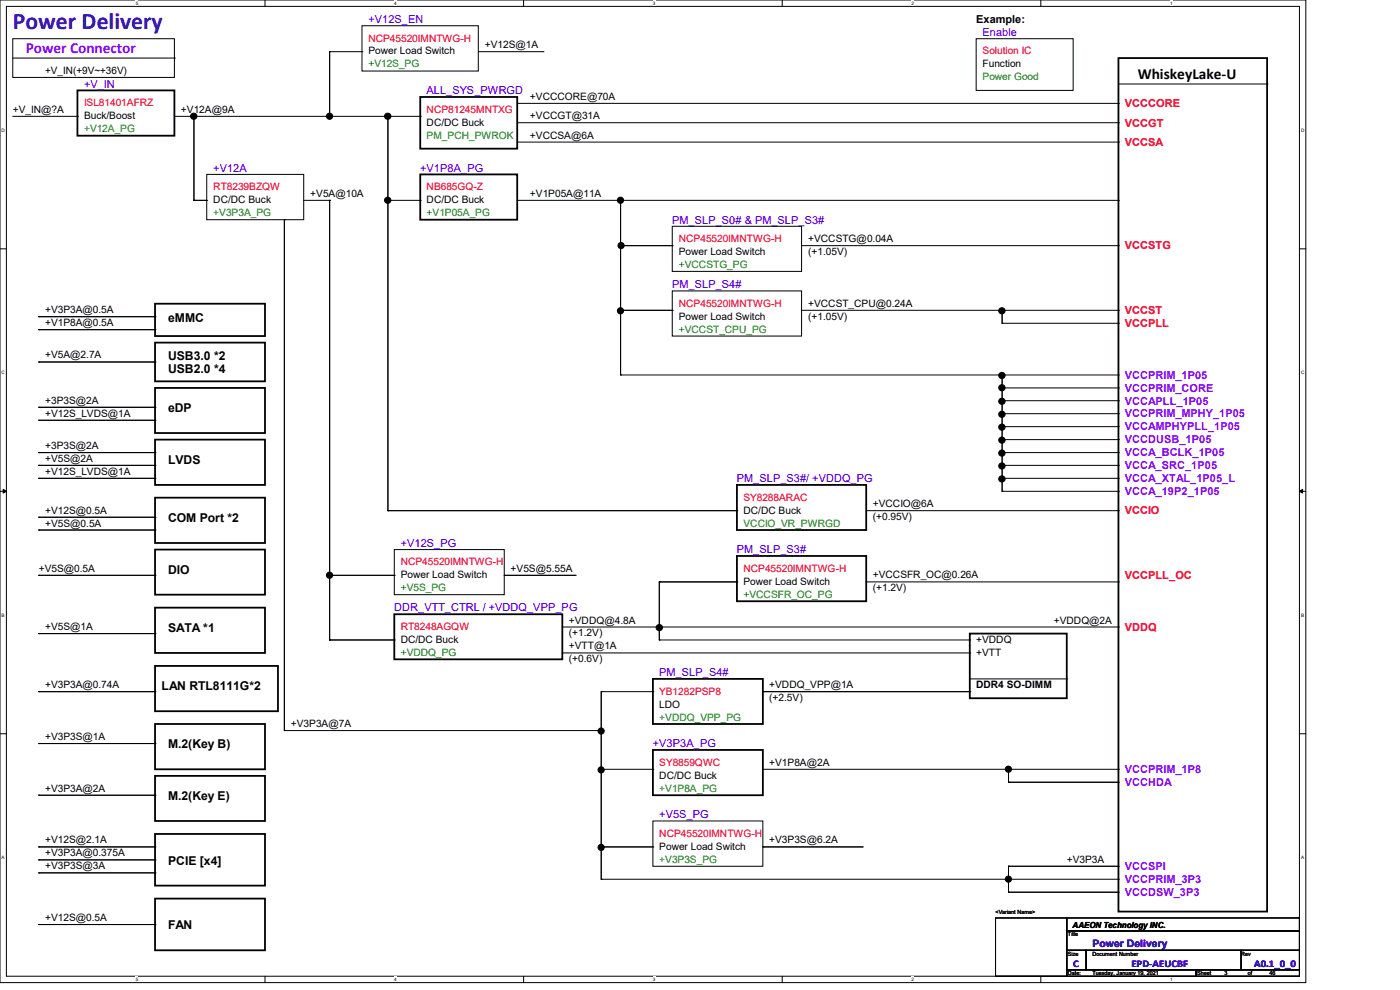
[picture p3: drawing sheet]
<svg xmlns="http://www.w3.org/2000/svg" width="297mm" height="210mm" viewBox="0 0 297 210" stroke-linecap="round" stroke-linejoin="round" font-family="sans-serif">
<defs><g id="words">
<text font-size="5" fill="#00f" x="2.7" y="6.1">Power Delivery</text>
<text font-size="3.3" fill="#8000ff" x="5.5" y="11.3">Power Connector</text>
<text font-size="3.3" x="241.4" y="16.8">WhiskeyLake-U</text>
<g font-size="2.6">
<text x="35.6" y="68.2">eMMC</text>
<text x="35.6" y="76.5">USB3.0 *2</text>
<text x="35.6" y="79.1">USB2.0 *4</text>
<text x="35.6" y="87.4">eDP</text>
<text x="35.6" y="98.4">LVDS</text>
<text x="35.6" y="110.7">COM Port *2</text>
<text x="35.6" y="121.7">DIO</text>
<text x="35.6" y="134.1">SATA *1</text>
<text x="34.3" y="146.4">LAN RTL8111G*2</text>
<text x="35.6" y="158.7">M.2(Key B)</text>
<text x="35.6" y="169.7">M.2(Key E)</text>
<text x="35.6" y="183.4">PCIE [x4]</text>
<text x="35.6" y="197.1">FAN</text>
</g>
<g font-size="2.3" fill="#00f">
<text x="78.1" y="4.9">+V12S_EN</text>
<text x="208.4" y="7.6">Enable</text>
<text x="17.8" y="18.6">+V_IN</text>
<text x="90.5" y="20">ALL_SYS_PWRGD</text>
<text x="45.3" y="36.4">+V12A</text>
<text x="89.2" y="36.4">+V1P8A_PG</text>
<text x="142.6" y="47.4">PM_SLP_S0# &amp; PM_SLP_S3#</text>
<text x="142.6" y="61.1">PM_SLP_S4#</text>
<text x="156.3" y="102.3">PM_SLP_S3#/ +VDDQ_PG</text>
<text x="85" y="116">+V12S_PG</text>
<text x="156.3" y="117.3">PM_SLP_S3#</text>
<text x="83.7" y="129.7">DDR_VTT_CTRL / +VDDQ_VPP_PG</text>
<text x="139.9" y="143.4">PM_SLP_S4#</text>
<text x="138.5" y="158.5">+V3P3A_PG</text>
<text x="139.9" y="173.6">+V5S_PG</text>
</g>
<text font-size="2.3" x="207.1" y="4.9">Example:</text>
<g font-size="2.3" fill="#f00">
<text x="238.6" y="22.7">VCCCORE</text>
<text x="238.6" y="26.8">VCCGT</text>
<text x="238.6" y="30.9">VCCSA</text>
<text x="238.6" y="52.9">VCCSTG</text>
<text x="238.6" y="66.6">VCCST</text>
<text x="238.6" y="69.3">VCCPLL</text>
<text x="238.6" y="109.1">VCCIO</text>
<text x="238.6" y="122.9">VCCPLL_OC</text>
<text x="238.6" y="133.8">VDDQ</text>
</g>
<g font-size="2.3" fill="#8000ff">
<text x="238.6" y="80.3">VCCPRIM_1P05</text>
<text x="238.6" y="83.1">VCCPRIM_CORE</text>
<text x="238.6" y="88.6">VCCPRIM_MPHY_1P05</text>
<text x="238.6" y="85.8">VCCAPLL_1P05</text>
<text x="238.6" y="91.3">VCCAMPHYPLL_1P05</text>
<text x="238.6" y="94">VCCDUSB_1P05</text>
<text x="238.6" y="96.8">VCCA_BCLK_1P05</text>
<text x="238.6" y="99.5">VCCA_SRC_1P05</text>
<text x="238.6" y="102.3">VCCA_XTAL_1P05_L</text>
<text x="238.6" y="105">VCCA_19P2_1P05</text>
<text x="238.6" y="164">VCCPRIM_1P8</text>
<text x="238.6" y="166.8">VCCHDA</text>
<text x="238.6" y="184.6">VCCSPI</text>
<text x="238.6" y="187.3">VCCPRIM_3P3</text>
<text x="238.6" y="190">VCCDSW_3P3</text>
</g>
<g font-size="2.2" fill="#f00">
<text x="78.1" y="8.8">NCP45520IMNTWG-H</text>
<text x="208.4" y="11.6">Solution IC</text>
<text x="17.8" y="22.6">ISL81401AFRZ</text>
<text x="90.5" y="23.9">NCP81245MNTXG</text>
<text x="45.3" y="40.4">RT8239BZQW</text>
<text x="90.5" y="40.4">NB685GQ-Z</text>
<text x="144" y="51.4">NCP45520IMNTWG-H</text>
<text x="144" y="65.1">NCP45520IMNTWG-H</text>
<text x="157.7" y="106.2">SY8288ARAC</text>
<text x="85" y="119.9">NCP45520IMNTWG-H</text>
<text x="157.7" y="121.3">NCP45520IMNTWG-H</text>
<text x="85" y="133.6">RT8248AGQW</text>
<text x="139.9" y="147.4">YB1282PSP8</text>
<text x="139.9" y="162.4">SY8859QWC</text>
<text x="139.9" y="177.5">NCP45520IMNTWG-H</text>
</g>
<g font-size="2.2">
<text x="78.1" y="11.6">Power Load Switch</text>
<text x="102.9" y="10.2">+V12S@1A</text>
<text x="9.6" y="15.7">+V_IN(+9V~+36V)</text>
<text x="208.4" y="14.3">Function</text>
<text x="2.7" y="23.9">+V_IN@?A</text>
<text x="38.4" y="23.9">+V12A@9A</text>
<text x="112.4" y="21.2">+VCCCORE@70A</text>
<text x="17.8" y="25.3">Buck/Boost</text>
<text x="90.5" y="26.7">DC/DC Buck</text>
<text x="112.4" y="25.3">+VCCGT@31A</text>
<text x="112.4" y="29.4">+VCCSA@6A</text>
<text x="65.8" y="41.7">+V5A@10A</text>
<text x="112.4" y="41.7">+V1P05A@11A</text>
<text x="45.3" y="43.1">DC/DC Buck</text>
<text x="90.5" y="43.1">DC/DC Buck</text>
<text x="171.4" y="51.4">+VCCSTG@0.04A</text>
<text x="144" y="54.1">Power Load Switch</text>
<text x="171.4" y="54.1">(+1.05V)</text>
<text x="171.4" y="65.1">+VCCST_CPU@0.24A</text>
<text x="9.6" y="69.2">+V1P8A@0.5A</text>
<text x="9.6" y="66.4">+V3P3A@0.5A</text>
<text x="144" y="67.8">Power Load Switch</text>
<text x="171.4" y="67.8">(+1.05V)</text>
<text x="9.6" y="76">+V5A@2.7A</text>
<text x="9.6" y="88.4">+V12S_LVDS@1A</text>
<text x="9.6" y="85.6">+3P3S@2A</text>
<text x="9.6" y="95.2">+3P3S@2A</text>
<text x="9.6" y="100.7">+V12S_LVDS@1A</text>
<text x="9.6" y="98">+V5S@2A</text>
<text x="185.2" y="107.6">+VCCIO@6A</text>
<text x="9.6" y="109">+V12S@0.5A</text>
<text x="9.6" y="111.7">+V5S@0.5A</text>
<text x="157.7" y="109">DC/DC Buck</text>
<text x="185.2" y="110.3">(+0.95V)</text>
<text x="8.2" y="121.3">+V5S@0.5A</text>
<text x="85" y="122.7">Power Load Switch</text>
<text x="108.3" y="121.3">+V5S@5.55A</text>
<text x="157.7" y="124">Power Load Switch</text>
<text x="185.2" y="122.7">+VCCSFR_OC@0.26A</text>
<text x="185.2" y="125.4">(+1.2V)</text>
<text x="9.6" y="133.6">+V5S@1A</text>
<text x="85" y="136.4">DC/DC Buck</text>
<text x="120.7" y="132.3">+VDDQ@4.8A</text>
<text x="120.7" y="137.8">+VTT@1A</text>
<text x="120.7" y="135">(+1.2V)</text>
<text x="207.1" y="136.4">+VDDQ</text>
<text x="223.6" y="132.3">+VDDQ@2A</text>
<text x="120.7" y="140.5">(+0.6V)</text>
<text x="207.1" y="139.1">+VTT</text>
<text x="9.6" y="146">+V3P3A@0.74A</text>
<text x="163.2" y="146">+VDDQ_VPP@1A</text>
<text x="163.2" y="148.7">(+2.5V)</text>
<text x="207.1" y="146">DDR4 SO-DIMM</text>
<text x="61.7" y="154.2">+V3P3A@7A</text>
<text x="139.9" y="150.1">LDO</text>
<text x="9.6" y="157">+V3P3S@1A</text>
<text x="9.6" y="167.9">+V3P3A@2A</text>
<text x="139.9" y="165.2">DC/DC Buck</text>
<text x="163.2" y="162.4">+V1P8A@2A</text>
<text x="9.6" y="178.9">+V12S@2.1A</text>
<text x="163.2" y="178.9">+V3P3S@6.2A</text>
<text x="9.6" y="184.4">+V3P3S@3A</text>
<text x="9.6" y="181.7">+V3P3A@0.375A</text>
<text x="139.9" y="180.3">Power Load Switch</text>
<text x="226.3" y="183">+V3P3A</text>
<text x="9.6" y="195.4">+V12S@0.5A</text>
</g>
<g font-size="2.2" fill="#008000">
<text x="78.1" y="14.3">+V12S_PG</text>
<text x="208.4" y="17.1">Power Good</text>
<text x="17.8" y="28">+V12A_PG</text>
<text x="90.5" y="29.4">PM_PCH_PWROK</text>
<text x="45.3" y="45.8">+V3P3A_PG</text>
<text x="90.5" y="45.8">+V1P05A_PG</text>
<text x="144" y="56.9">+VCCSTG_PG</text>
<text x="144" y="70.6">+VCCST_CPU_PG</text>
<text x="157.7" y="111.7">VCCIO_VR_PWRGD</text>
<text x="85" y="125.4">+V5S_PG</text>
<text x="157.7" y="126.8">+VCCSFR_OC_PG</text>
<text x="85" y="139.1">+VDDQ_PG</text>
<text x="139.9" y="152.9">+VDDQ_VPP_PG</text>
<text x="139.9" y="167.9">+V1P8A_PG</text>
<text x="139.9" y="183">+V3P3S_PG</text>
</g>
<g font-size="2.2" fill="#00f">
<text x="231.8" y="200.9">Power Delivery</text>
<text x="227.7" y="205.1">C</text>
<text x="240" y="205.1">EPD-AEUCBF</text>
<text x="266.1" y="205.1">A0.1_0_0</text>
</g>
<text font-size="1.8" x="227.5" y="196.8">AAEON Technology INC.</text>
<g font-size="1.2">
<text x="211.2" y="193.8">&lt;Variant Name&gt;</text>
<text x="226.6" y="198.6">Title</text>
<text x="226.6" y="202.7">Size</text>
<text x="231.8" y="202.7">Document Number</text>
<text x="263.3" y="202.7">Rev</text>
<text x="226.6" y="206.9">Date:</text>
<text x="231.8" y="206.9">Tuesday, January 19, 2021</text>
<text x="254" y="206.9">Sheet</text>
<text x="259.8" y="206.9">3</text>
<text x="264.7" y="206.9">of</text>
<text x="269.4" y="206.9">46</text>
</g>
<g font-size="1">
<text x="28.8" y="1">5</text>
<text x="83.7" y="1">4</text>
<text x="138.5" y="1">3</text>
<text x="193.4" y="1">2</text>
<text x="248.2" y="1">1</text>
<text x=".3" y="27.9">D</text>
<text x="276" y="27.9">D</text>
<text x=".3" y="79.4">C</text>
<text x="276" y="79.4">C</text>
<text x=".3" y="130.8">B</text>
<text x="276" y="130.8">B</text>
<text x=".3" y="182.2">A</text>
<text x="276" y="182.2">A</text>
<text x="28.8" y="208.1">5</text>
<text x="83.7" y="208.1">4</text>
<text x="138.5" y="208.1">3</text>
<text x="193.4" y="208.1">2</text>
<text x="248.2" y="208.1">1</text>
</g>
</g></defs>
<path d="M0 0h277v208.4h-277zM1.4 1.4h274.3v205.7h-274.3z" fill="none" stroke="#000" stroke-width=".21"/>
<g fill="#fff">
<path d="M28.8 .1h.5v1.1h-.5z"/>
<path d="M28.8 207.2h.5v1.1h-.5z"/>
</g>
<path d="M56.2 0v1.4M56.2 207.1v1.3" fill="none" stroke="#000" stroke-width=".21"/>
<g fill="#fff">
<path d="M83.7 .1h.5v1.1h-.5z"/>
<path d="M83.7 207.2h.5v1.1h-.5z"/>
</g>
<path d="M111.1 0v1.4M111.1 207.1v1.3" fill="none" stroke="#000" stroke-width=".21"/>
<g fill="#fff">
<path d="M138.5 .1h.6v1.1h-.6z"/>
<path d="M138.5 207.2h.6v1.1h-.6z"/>
</g>
<path d="M165.9 0v1.4M165.9 207.1v1.3" fill="none" stroke="#000" stroke-width=".21"/>
<g fill="#fff">
<path d="M193.4 .1h.5v1.1h-.5z"/>
<path d="M193.4 207.2h.5v1.1h-.5z"/>
</g>
<path d="M220.8 0v1.4M220.8 207.1v1.3" fill="none" stroke="#000" stroke-width=".21"/>
<g fill="#fff">
<path d="M248.2 .1h.6v1.1h-.6z"/>
<path d="M248.2 207.2h.6v1.1h-.6z"/>
<path d="M.3 27.1h.8v1.1h-.8z"/>
<path d="M276 27.1h.7v1.1h-.7z"/>
<path d="M.3 78.5h.8v1.1h-.8z"/>
<path d="M276 78.5h.7v1.1h-.7z"/>
</g>
<path d="M0 52.8h1.4M275.7 52.8h1.3" fill="none" stroke="#000" stroke-width=".21"/>
<g fill="#fff">
<path d="M.3 129.9h.7v1.1h-.7z"/>
<path d="M276 129.9h.6v1.1h-.6z"/>
</g>
<path d="M0 104.2h1.4M275.7 104.2h1.3" fill="none" stroke="#000" stroke-width=".21"/>
<path d="M.7 103.8l.7 .4-.7 .4zM275.7 104.2l.7-.4v.8z" fill="#000" stroke="#000" stroke-width=".21"/>
<g fill="#fff">
<path d="M.3 181.4h.7v1.1h-.7z"/>
<path d="M276 181.4h.6v1.1h-.6z"/>
</g>
<g fill="none" stroke="#000" stroke-width=".21">
<path d="M2.7 8.2h34.3v8.2h-34.3zM2.7 12.3h34.3M37 12.3h.1M69.9 11h.1M69.9 11v13.7M69.9 11h6.9M76.8 5.5h24.7v9.6h-24.7zM76.8 11h.1M101.5 11h13.7M115.2 11h.1M207.1 8.2h20.6v11h-20.6zM237.3 17.8h31.5"/>
<path d="M268.8 17.8h.1M2.7 24.7h13.7M16.4 24.7h.1M37 24.7h52.2M41.1 24.7h.1M41.1 24.7v17.8M43.9 37h20.5v9.6h-20.5zM69.9 24.7h.1M82.3 24.7h.1M82.3 24.7v83.6M89.2 24.7h.1M109.7 21.9h127.6"/>
<path d="M109.7 26h127.6M109.7 30.1h127.6M237.3 21.9h.1M237.3 26h.1M237.3 30.1h.1M41.1 42.5h.1M41.1 42.5h2.8M43.9 42.5h.1M60.3 46.6h.1M60.3 46.6v108.4M64.4 42.5h5.5M69.9 42.5h.1"/>
<path d="M69.9 42.5v93.3M82.3 42.5h6.9M89.2 42.5h.1M109.7 42.5h127.6M131.7 42.5h.1M131.7 52.1h.1M131.7 42.5v37M131.7 52.1h10.9M142.6 48h27.5v9.6h-27.5zM142.6 52.1h.1M170.1 52.1h67.2M237.3 42.5h.1"/>
<path d="M237.3 52.1h.1M8.2 76.8h.1M8.2 69.9h.1M8.2 67.2h.1M8.2 76.8h24.7M8.2 69.9h24.7M8.2 67.2h24.7M32.9 76.8h.1M32.9 69.9h.1M32.9 67.2h.1M131.7 79.5h.1M131.7 79.5h105.6"/>
<path d="M131.8 65.8h.1M131.8 65.8h10.8M142.6 61.7h27.5v9.6h-27.5zM142.6 65.8h.1M170.1 65.8h67.2M212.6 65.8h.1M212.6 68.6h.1M212.6 79.5h.1M212.6 65.8v2.8M212.6 79.5v24.7M212.6 68.6h24.7M237.3 65.8h.1"/>
<path d="M237.3 79.5h.1M237.3 68.6h.1M8.2 96h.1M8.2 86.4h.1M8.2 89.2h.1M8.2 98.7h.1M8.2 96h24.7M8.2 89.2h24.7M8.2 86.4h24.7M8.2 98.7h24.7M32.9 96h.1M32.9 89.2h.1"/>
<path d="M32.9 86.4h.1M32.9 98.7h.1M212.6 96h24.7M212.6 82.3h24.7M212.6 87.8h24.7M212.6 98.7h24.7M212.6 85h24.7M212.6 90.5h24.7M212.6 93.3h24.7M237.3 82.3h.1M237.3 87.8h.1M237.3 85h.1"/>
<path d="M237.3 90.5h.1M237.3 96h.1M237.3 93.3h.1M237.3 98.7h.1M8.2 101.5h.1M8.2 109.7h.1M8.2 112.4h.1M8.2 101.5h24.7M8.2 109.7h24.7M8.2 112.4h24.7M32.9 101.5h.1M32.9 109.7h.1"/>
<path d="M32.9 112.4h.1M82.3 108.3h.1M82.3 108.3h74M83.7 116.6h23.3v9.6h-23.3zM156.3 108.3h.1M183.8 108.3h53.5M212.6 104.2h.1M212.6 101.5h24.7M212.6 104.2h24.7M237.3 108.3h.1M237.3 101.5h.1M237.3 104.2h.1"/>
<path d="M8.2 134.4h.1M8.2 122h.1M8.2 122h24.7M8.2 134.4h24.7M32.9 134.4h.1M32.9 122h.1M69.9 135.8h.1M69.9 122h.1M69.9 135.8h13.8M69.9 122h13.8M83.7 122h.1M83.7 135.8h.1"/>
<path d="M107 122h.1M107 122h15M119.3 133h118M119.3 138.5h86.4M122 122h.1M139.9 133h.1M139.9 135.8h.1M139.9 123.4h.1M139.9 135.8h65.8M139.9 123.4v12.4M139.9 123.4h16.4M156.3 123.4h.1"/>
<path d="M183.8 123.4h53.5M205.7 138.5h.1M205.7 135.8h.1M237.3 133h.1M237.3 123.4h.1M0 155.7h1.4M8.2 146.7h.1M8.2 157.7h.1M8.2 146.7h24.7M8.2 157.7h24.7M32.9 146.7h.1M32.9 157.7h.1"/>
<path d="M60.3 155h.1M60.3 155h67.3M127.6 155h.1M127.6 146.7h.1M127.6 146.7h10.9M127.6 146.7v39.8M138.5 146.7h.1M161.8 146.7h.1M161.8 146.7h43.9M205.7 146.7h.1M205.7 144h20.6M226.3 144h.1"/>
<path d="M275.7 155.7h1.3M8.2 179.7h.1M8.2 168.7h.1M8.2 179.7h24.7M8.2 168.7h24.7M32.9 179.7h.1M32.9 168.7h.1M127.6 179.7h.1M127.6 163.2h10.9M127.6 179.7h10.9M138.5 174.2h23.3v9.6h-23.3zM138.5 163.2h.1"/>
<path d="M138.5 179.7h.1M161.8 179.7h.1M161.8 163.2h75.5M161.8 179.7h21.2M183 179.7h.1M214 165.9h.1M214 163.2h.1M214 165.9h23.3M214 163.2v2.7M237.3 163.2h.1M237.3 165.9h.1M8.2 182.4h.1"/>
<path d="M8.2 185.2h.1M8.2 196.1h.1M8.2 182.4h24.7M8.2 185.2h24.7M8.2 196.1h24.7M32.9 182.4h.1M32.9 185.2h.1M32.9 196.1h.1M127.6 186.5h.1M127.6 186.5h109.7M211.2 194.7h15.1v12.4h-15.1zM214 189.3h.1"/>
<path d="M214 183.8h.1M214 183.8v5.5M214 189.3h23.3M214 183.8h23.3M226.3 194.7h49.4v2.8h-49.4zM226.3 197.5h49.4v4.1h-49.4zM237.3 186.5h.1M237.3 189.3h.1M237.3 183.8h.1M226.3 201.6h4.1v4.1h-4.1zM226.3 205.7h27.4v1.4h-27.4zM230.4 201.6h32.9v4.1h-32.9z"/>
<path d="M253.7 205.7h22v1.4h-22zM263.3 201.6h12.4v4.1h-12.4z"/>
</g>
<g fill="none" stroke="#000" stroke-width=".38">
<path d="M16.4 19.2h20.6v9.6h-20.6zM237.3 12.3h31.5v181.1h-31.5zM89.2 20.6h20.5v10.9h-20.5zM89.2 37h20.5v9.6h-20.5zM32.9 72.7h23.3v8.2h-23.3zM32.9 64.4h23.3v6.9h-23.3zM32.9 93.3h23.3v9.6h-23.3zM32.9 82.3h23.3v9.6h-23.3zM32.9 105.6h23.3v9.6h-23.3zM32.9 116.6h23.3v9.6h-23.3zM156.3 102.9h27.5v9.5h-27.5zM156.3 117.9h27.5v9.7h-27.5z"/>
<path d="M32.9 128.9h23.3v9.6h-23.3zM83.7 130.3h35.6v9.6h-35.6zM205.7 134.4h20.6v13.7h-20.6zM32.9 141.3h26.1v9.6h-26.1zM32.9 153.6h23.3v9.6h-23.3zM138.5 144h23.3v9.6h-23.3zM138.5 159.1h23.3v9.6h-23.3zM32.9 176.9h23.3v11h-23.3zM32.9 164.6h23.3v9.6h-23.3zM32.9 190.6h23.3v11h-23.3z"/>
</g>
<g fill="#000" stroke="#000" stroke-width=".21">
<circle cx="41.1" cy="24.7" r=".67"/>
<circle cx="69.9" cy="24.7" r=".66"/>
<circle cx="82.3" cy="24.7" r=".67"/>
<circle cx="82.3" cy="42.5" r=".67"/>
<circle cx="131.6" cy="42.5" r=".66"/>
<circle cx="131.8" cy="52.1" r=".66"/>
<circle cx="131.6" cy="65.9" r=".66"/>
<circle cx="212.6" cy="65.9" r=".67"/>
<circle cx="212.6" cy="79.7" r=".67"/>
<circle cx="212.6" cy="82.3" r=".67"/>
<circle cx="212.6" cy="85.1" r=".67"/>
<circle cx="212.6" cy="96.1" r=".67"/>
<circle cx="212.6" cy="98.9" r=".67"/>
<circle cx="212.6" cy="93.4" r=".67"/>
<circle cx="212.6" cy="90.6" r=".67"/>
<circle cx="212.6" cy="87.9" r=".67"/>
<circle cx="212.6" cy="101.6" r=".67"/>
<circle cx="69.9" cy="122" r=".66"/>
<circle cx="139.9" cy="133.1" r=".67"/>
<circle cx="127.5" cy="155.1" r=".66"/>
<circle cx="127.5" cy="163.3" r=".66"/>
<circle cx="127.5" cy="179.8" r=".66"/>
<circle cx="213.9" cy="163.2" r=".66"/>
<circle cx="213.9" cy="186.5" r=".66"/>
</g>
<use href="#words"/>
</svg>
